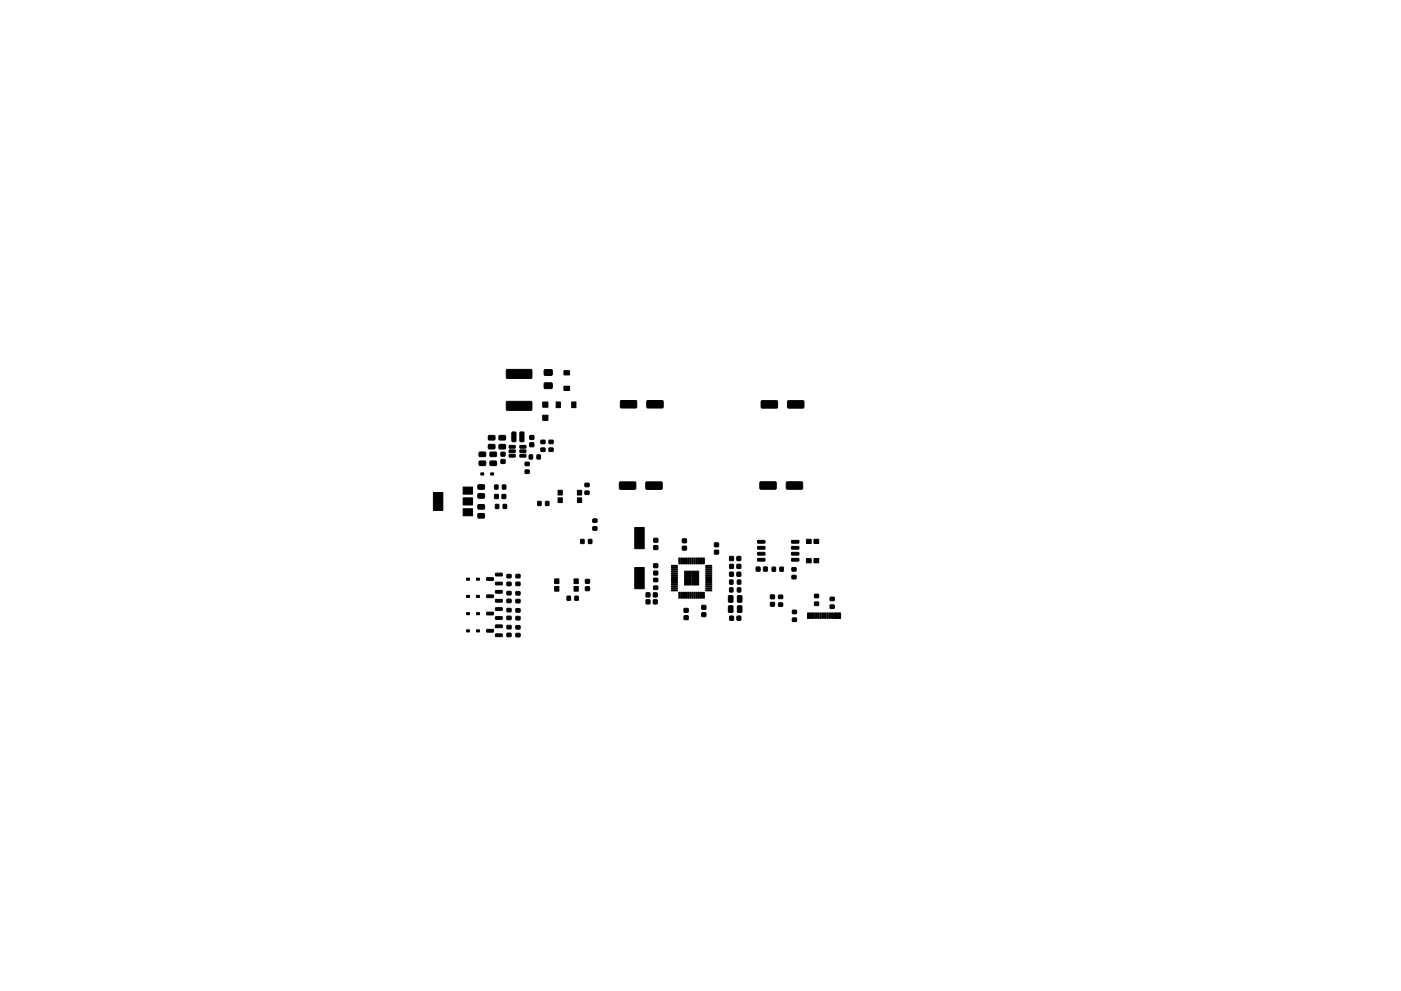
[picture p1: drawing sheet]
<svg xmlns="http://www.w3.org/2000/svg" width="297mm" height="210mm" viewBox="0 0 297 210" stroke-linecap="round" stroke-linejoin="round" font-family="sans-serif">
<g fill="#000" stroke="#000" stroke-width=".21">
<path d="M115.4 78.5l1.6-.1 .1 .3v.8l-.2 .2-1.4-.1-.1-.2zM119.6 78.6h1.2v.9h-1.2zM101.6 97.9l1.2-.1 .2 .2v.6l-.3 .2h-1l-.2-.3zM101.6 96l1.2-.1 .2 .2v.6l-.3 .2h-1l-.2-.3zM103.9 97.9l1.2-.1 .2 .2v.6l-.3 .2h-1l-.2-.3zM103.9 96l1.2-.1 .2 .2v.6l-.3 .2h-1l-.2-.3zM103.6 92.4h1.2l.2 .2-.1 .6-.2 .2-1-.1-.2-.2zM103.6 94.3h1.2l.2 .2-.1 .6-.2 .2-1-.1-.2-.2zM106.2 97.5h.9v.8h-.9zM106.2 96h.9v.7h-.9zM105.8 92.4h1.3l.1 .2v.6l-.2 .2-1.1-.1-.1-.2zM105.8 94.3h1.3l.1 .2v.6l-.2 .2-1.1-.1-.1-.2z"/>
<path d="M107.4 85.2h5.2l.2 .2v1.5l-.3 .2h-5l-.2-.3zM107.4 78.4h5.2l.2 .2v1.5l-.3 .2h-5l-.2-.3zM108 94.5h1.2v.5l-1.2 .1zM108 95.5h1.2v.4l-1.2 .1zM108 96.4h1.2v.5l-1.2 .1zM108.6 91.7l.6-.1 .2 .2v1.7l-.1 .2-.8-.1zM110.3 96.4h1.1l.1 .5-1.2 .1zM110.3 95.5h1.1l.1 .4-1.2 .1zM110.3 94.5h1.1l.1 .5-1.2 .1zM110.3 91.7l.6-.1 .2 .2v1.7l-.1 .2-.8-.1zM111.4 98.1h.8v.7h-.8zM112.2 96.5h.7v.9h-.7z"/>
<path d="M112.3 92.4h.9v.8h-.9zM112.3 94h.9v.7h-.9zM113.9 96.5h.6v.9h-.6zM114.7 93.4h.8v.7h-.8zM114.7 95.1h.8v.7h-.8zM115.4 81.3l1.6-.1 .1 .3v.8l-.2 .2-1.4-.1-.1-.2zM115.1 88.1h1.1v1.1h-1.1zM115.1 85.3h1.1v1.1h-1.1zM116.4 95.1h.8v.6h-.8zM116.4 93.4h.8v.7h-.8zM117.9 85.3h.9v1.2h-.9zM119.6 81.9h1.2v.9h-1.2z"/>
<path d="M121.2 85.3h.9v1.2h-.9zM131.6 85h3.3l.1 .2v1.2l-.2 .2h-3.1l-.2-.3zM137.2 85h3.3l.1 .2v1.2l-.2 .2h-3.1l-.2-.3zM161.4 85.1l3.3-.1 .2 .2-.1 1.2-.2 .2h-3.1l-.1-.3zM167 85.1l3.3-.1 .2 .2-.1 1.2-.2 .2h-3.1l-.1-.3zM91.9 104.5h2v3.8h-2zM98.2 107.9h2v1.5h-2zM98.2 105.6h2v1.5h-2zM98.2 103.3h2v1.5h-2zM101.4 104.8l1.2-.1 .1 .3v.6l-.2 .1h-1.1l-.1-.2zM101.4 102.9l1.2-.1 .1 .3v.6l-.2 .1h-1.1l-.1-.2zM102 100.3h.5v.5h-.5z"/>
<path d="M101.4 107.1h1.2l.1 .2v.6l-.2 .1h-1.1l-.1-.2zM101.4 109h1.2l.1 .2v.6l-.2 .1h-1.1l-.1-.2zM104.1 100.3h.6v.5h-.6zM104.9 102.9h.7v.8h-.7zM104.9 104.9h.7v.8h-.7zM105 107h.7v.9h-.7zM106.5 102.9h.7v.8h-.7zM106.5 104.9h.7v.8h-.7zM106.7 107h.7v.9h-.7zM111.4 99.7h.8v.7h-.8zM114 106.4h.7v.8h-.7zM115.7 106.4h.7v.8h-.7z"/>
<path d="M118.3 105.6h.9v1h-.9zM118.3 104h.9v1h-.9zM122.4 105.6h.9v1h-.9zM122.4 104h.9v1h-.9zM123.1 114.5h.7v.8h-.7zM124 102.5h.9v.7h-.9zM124 104.2h.9v.7h-.9zM124.8 114.5h.7v.8h-.7zM125.7 111.8h.8v.7h-.8zM125.7 110.1h.8v.7h-.8zM131.4 102.3l3.3-.1 .1 .3v1.2l-.2 .1h-3.1l-.2-.2zM134.6 111.9h2v4.5h-2z"/>
<path d="M137 102.3l3.3-.1 .1 .3v1.2l-.2 .1h-3.1l-.2-.2zM138.6 115.8h.8v.8h-.8zM138.6 114.2h.8v.8h-.8zM143.9 118.4h.2v1.3l-.2-.1zM144.3 118.4h.2v1.3l-.2-.1zM144.7 115.9h.8v.8h-.8zM144.7 114.4h.8v.7h-.8zM144.7 118.4h.2v1.3l-.2-.1zM145.1 118.4h.2v1.3l-.2-.1zM145.5 118.4h.2v1.3l-.2-.1zM145.9 118.4h.2v1.3l-.2-.1zM146.3 118.4h.2v1.3l-.2-.1z"/>
<path d="M146.7 118.4h.2v1.3l-.2-.1zM147.1 118.4h.2v1.3l-.2-.1zM147.5 118.4h.2v1.3l-.2-.1zM147.9 118.4h.2v1.3l-.2-.1zM148.3 118.4h.2v1.3l-.2-.1zM148.7 118.4h.2v1.3l-.2-.1zM149.1 118.4h.2v1.3l-.2-.1zM151.5 116.8h.8v.7h-.8zM151.5 115.2h.8v.8h-.8zM154.7 118.1h.8v.8h-.8zM154.7 119.8h.8v.8h-.8zM156.3 118.1h.7v.8h-.7z"/>
<path d="M156.3 119.8h.7v.8h-.7zM161.2 102.3l3.2-.1 .2 .3v1.2l-.3 .1h-3.1l-.1-.2zM160.6 114.7h1.5l.1 .5h-1.5zM160.6 116l1.5-.1 .1 .5-1.5 .1zM160.6 117.2h1.5l.1 .5-1.5 .1zM160.6 118.5h1.5l.1 .5h-1.5zM166.8 102.3l3.2-.1 .2 .3v1.2l-.3 .1h-3.1l-.1-.2zM167.8 118.5h1.5l.1 .5h-1.5zM167.8 117.2h1.5l.1 .5-1.5 .1zM167.8 116l1.5-.1 .1 .5-1.5 .1zM167.8 114.7h1.5l.1 .5h-1.5zM171 114.4h1v.9h-1z"/>
<path d="M171 118.5h1v.9h-1zM172.6 114.4h1v.9h-1zM172.6 118.5h1v.9h-1zM98.9 130h.6v.4h-.6zM98.9 122.7h.6v.4h-.6zM98.9 126.3h.6v.5h-.6zM98.9 133.6h.6v.5h-.6zM101 130h.6v.4h-.6zM101 122.7h.6v.4h-.6zM101 126.3h.6v.5h-.6zM101 133.6h.6v.5h-.6zM103.2 133.6l1.3-.1 .1 .5-1.3 .1z"/>
<path d="M103.2 126.3l1.3-.1 .1 .5-1.3 .1zM103.2 129.9h1.3l.1 .5-1.3 .1zM103.2 122.6h1.3l.1 .5h-1.3zM105.1 134.5h1.3l.1 .5-1.4 .1zM105.1 132.6h1.3l.1 .5-1.4 .1zM105.1 127.2h1.3l.1 .5-1.4 .1zM105.1 125.3h1.3l.1 .5-1.4 .1zM105.1 130.9l1.3-.1 .1 .5-1.4 .1zM105.1 129l1.3-.1 .1 .5-1.4 .1zM105.1 123.5h1.3l.1 .5-1.4 .1zM105.1 121.6h1.3l.1 .5-1.4 .1zM107.5 123.5h.8v.7h-.8z"/>
<path d="M107.5 121.9h.8v.7h-.8zM107.5 127.2h.8v.6h-.8zM107.5 125.5h.8v.7h-.8zM107.5 134.4h.8v.7h-.8zM107.5 132.7h.8v.7h-.8zM107.5 130.8h.8v.6h-.8zM107.5 129.1h.8v.7h-.8zM109.4 132.7h.8v.7h-.8zM109.4 134.4h.8v.7h-.8zM109.4 125.5h.8v.7h-.8zM109.4 127.2h.8v.7h-.8zM109.4 121.9h.8v.7h-.8z"/>
<path d="M109.4 123.5h.8v.7h-.8zM109.4 129.2h.8v.6h-.8zM109.4 130.8h.8v.7h-.8zM117.6 124.4h.9v1h-.9zM117.6 122.8h.9v1h-.9zM120.2 126.5h.7v.8h-.7zM121.9 126.5h.7v.8h-.7zM121.7 124.4h.9v1h-.9zM121.7 122.8h.9v1h-.9zM124.1 124.5h.9v.8h-.9zM124.1 123h.9v.7h-.9zM134.6 120.4h2v4.5h-2z"/>
<path d="M137 127.3h.8v.8h-.8zM137 125.8h.8v.8h-.8zM138.6 121.2h.8v.8h-.8zM138.6 119.6h.8v.8h-.8zM138.6 122.7h.8v.7h-.8zM138.6 124.4h.8v.6h-.8zM138.6 127.3h.7v.8h-.7zM138.6 125.8h.7v.8h-.7zM142.4 120h1.2v.1l-1.2 .1zM142.4 120.4h1.2v.1l-1.2 .1zM142.4 120.8h1.2v.1l-1.2 .1zM142.4 121.2h1.2v.1l-1.2 .1z"/>
<path d="M142.4 121.6h1.2v.1l-1.2 .1zM142.4 122h1.2v.1l-1.2 .1zM142.4 122.4h1.2v.1l-1.2 .1zM142.4 122.8h1.2v.1l-1.2 .1zM142.4 123.2h1.2v.1l-1.2 .1zM142.4 123.6h1.2v.1l-1.2 .1zM142.4 124h1.2v.1l-1.2 .1zM142.4 124.4h1.2v.1l-1.2 .1zM142.4 124.8h1.2v.1l-1.2 .1zM142.4 125.2h1.2v.1l-1.2 .1zM143.9 125.7h.2v1.2h-.2zM144.3 125.7h.2v1.2h-.2z"/>
<path d="M144.7 125.7h.2v1.2h-.2zM145.1 125.7h.2v1.2h-.2zM145.5 125.7h.2v1.2h-.2zM145.1 129.1h.8v.8h-.8zM145.1 130.7h.8v.7h-.8zM145.9 125.7h.2v1.2h-.2zM146.3 125.7h.2v1.2h-.2zM145.2 122.8h1.4v1.3h-1.4zM145.2 121.2h1.4v1.4h-1.4zM146.7 125.7h.2v1.2h-.2zM147.1 125.7h.2v1.2h-.2zM147.5 125.7h.2v1.2h-.2z"/>
<path d="M147.9 125.7h.2v1.2h-.2zM146.7 122.8h1.4v1.3h-1.4zM146.7 121.2h1.4v1.4h-1.4zM148.3 125.7h.2v1.2h-.2zM148.7 125.7h.2v1.2h-.2zM149.1 125.7h.2v1.2h-.2zM148.8 128.5h.8v.7h-.8zM148.8 130h.8v.8h-.8zM149.6 125.2h1.3v.1l-1.2 .1zM149.6 124.8h1.3v.1l-1.2 .1zM149.6 124.4h1.3v.1l-1.2 .1zM149.6 124h1.3v.1l-1.2 .1z"/>
<path d="M149.6 123.6h1.3v.1l-1.2 .1zM149.6 123.2h1.3v.1l-1.2 .1zM149.6 122.8h1.3v.1l-1.2 .1zM149.6 122.4h1.3v.1l-1.2 .1zM149.6 122h1.3v.1l-1.2 .1zM149.6 121.6h1.3v.1l-1.2 .1zM149.6 121.2h1.3v.1l-1.2 .1zM149.6 120.8h1.3v.1l-1.2 .1zM149.6 120.4h1.3v.1l-1.2 .1zM149.6 120h1.3v.1l-1.2 .1zM154.5 126.4l.7-.1 .2 .2v1l-.1 .3h-.6l-.3-.2zM154.5 128.6l.7-.1 .2 .2v1l-.1 .2-.6 .1-.3-.2z"/>
<path d="M154.7 121.4h.8v.8h-.8zM154.7 124.7h.7v.9h-.7zM154.7 123.1h.7v.8h-.7zM154.7 130.7h.8v.9h-.8zM156.3 121.4h.7v.8h-.7zM156.3 130.7h.7v.9h-.7zM156.4 124.7h.6v.9h-.6zM156.4 123.1h.6v.8h-.6zM156.4 126.4l.7-.1 .2 .2v1l-.1 .3h-.6l-.3-.2zM156.4 128.6l.7-.1 .2 .2v1l-.1 .2-.6 .1-.3-.2zM160.4 120.3h.7v.8h-.7zM161.9 120.3h.8v.8h-.8z"/>
<path d="M163.4 127.8h.8v.8h-.8zM163.4 126.3h.8v.7h-.8zM163.7 120.3h.7v.9h-.7zM165.1 127.9h.8v.7h-.8zM165.1 126.3h.8v.7h-.8zM165.4 120.3h.7v.9h-.7zM167.9 122.1h.9v.7h-.9zM167.9 120.4h.9v.7h-.9zM168 131.1h.9v.7h-.9zM168 129.5h.9v.7h-.9zM171.2 130h.6v1.2h-.6zM171.2 130.3h.6v.9h-.6z"/>
<path d="M172 130h.6v1.2h-.6zM172 130.2h.6v.9h-.6zM172.8 130h.3v1.2h-.3zM172.7 127.8h.8v.6h-.8zM172.7 126.1h.8v.7h-.8zM173.3 130h.3v1.2h-.3zM173.8 130h.3v1.2h-.3zM174.3 130h.3v1.2h-.3zM174.8 130h.3v1.2h-.3zM175.3 130h.3v1.2h-.3zM175.8 130h.3v1.2h-.3zM176 128.4h.9v.7h-.9z"/>
<path d="M176 126.7h.9v.7h-.9zM176.3 130h.3v1.2h-.3zM176.8 130.3h.6v.9h-.6zM176.8 130h.6v1.2h-.6zM177.6 130.3h.6v.9h-.6zM177.6 130h.6v1.2h-.6z"/>
</g>
</svg>
